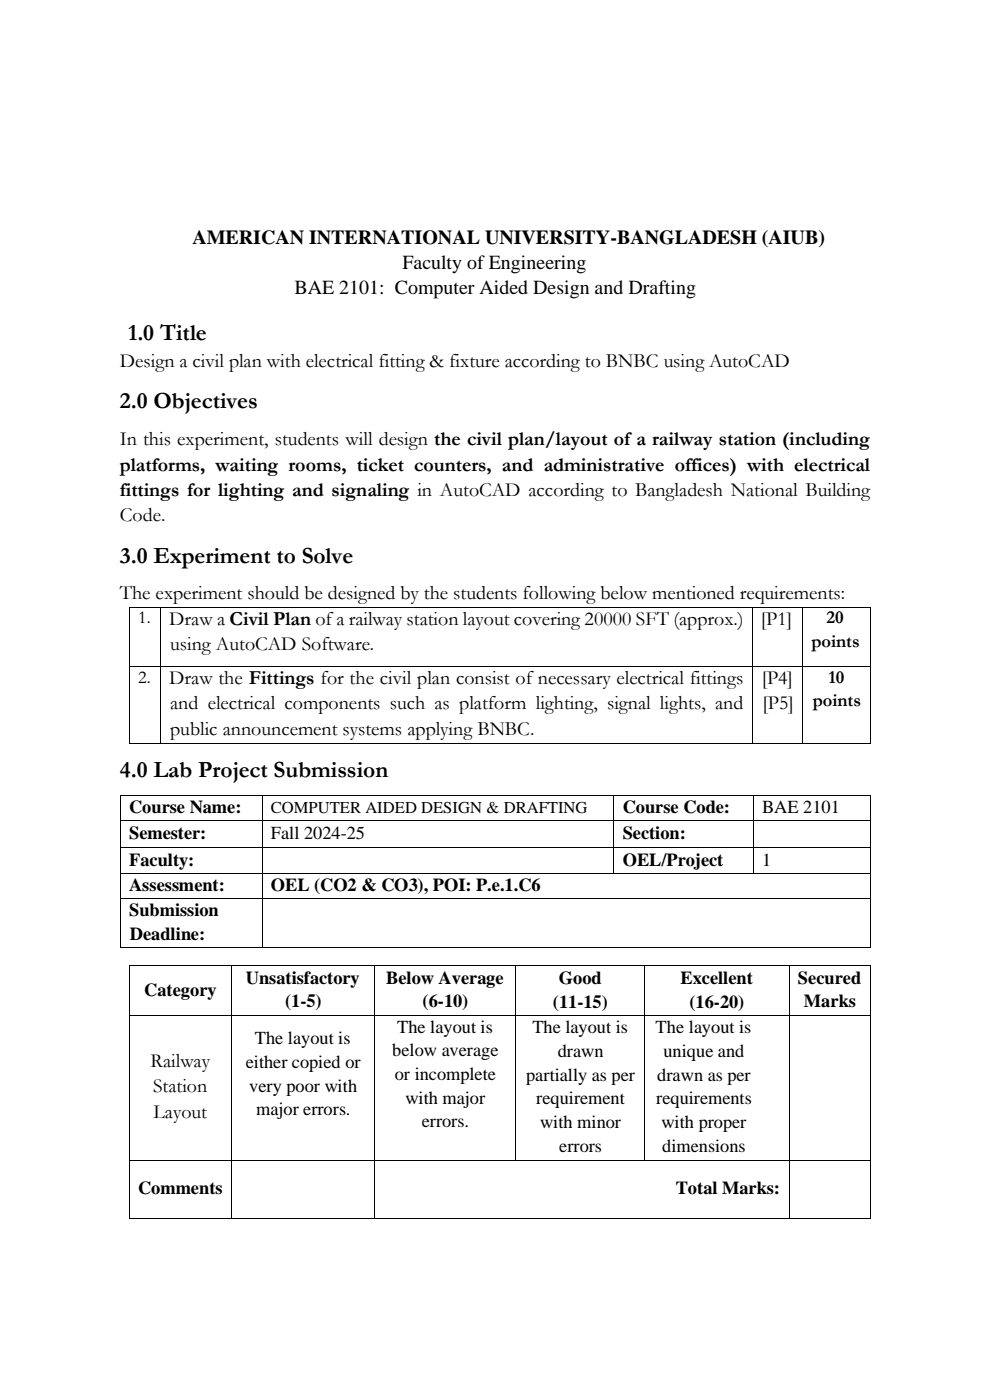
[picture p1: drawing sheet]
<svg xmlns="http://www.w3.org/2000/svg" width="210mm" height="297mm" viewBox="0 0 210 297" stroke-linecap="round" stroke-linejoin="round" font-family="sans-serif">
<defs><g id="words">
<g font-size="5">
<text x="27.2" y="72.1">1.0 Title</text>
<text x="25.4" y="86.6">2.0 Objectives</text>
<text x="25.4" y="119.4">3.0 Experiment to Solve</text>
<text x="25.4" y="164.8">4.0 Lab Project Submission</text>
</g>
<g font-size="4.2">
<text x="40.8" y="51.8">AMERICAN INTERNATIONAL UNIVERSITY-BANGLADESH (AIUB)</text>
<text x="85.4" y="57.1">Faculty of Engineering</text>
<text x="62.5" y="62.4">BAE 2101: Computer Aided Design and Drafting</text>
<text x="25.4" y="77.8">Design a civil plan with electrical fitting &amp; fixture according to BNBC using AutoCAD</text>
<text x="25.4" y="94.5">In this experiment, students will design the civil plan/layout of a railway station (including</text>
<text x="25.4" y="99.8">platforms, waiting rooms, ticket counters, and administrative offices) with electrical</text>
<text x="25.4" y="105.2">fittings for lighting and signaling in AutoCAD according to Bangladesh National Building</text>
<text x="25.4" y="110.5">Code.</text>
<text x="25.4" y="127">The experiment should be designed by the students following below mentioned requirements:</text>
<text x="35.9" y="132.6">Draw a Civil Plan of a railway station layout covering 20000 SFT (approx.)</text>
<text x="36.1" y="137.9">using AutoCAD Software.</text>
<text x="161.4" y="132.6">[P1]</text>
<text x="35.9" y="145.1">Draw the Fittings for the civil plan consist of necessary electrical fittings</text>
<text x="161.6" y="145.1">[P4]</text>
<text x="36.1" y="150.5">and electrical components such as platform lighting, signal lights, and</text>
<text x="36.1" y="155.9">public announcement systems applying BNBC.</text>
<text x="161.7" y="150.5">[P5]</text>
<text x="31.9" y="226.3">Railway</text>
<text x="32.5" y="231.7">Station</text>
<text x="32.6" y="237.1">Layout</text>
</g>
<g font-size="3.9">
<text x="29.3" y="132.3">1.</text>
<text x="172.1" y="137.2">points</text>
<text x="175.3" y="132.3">20</text>
<text x="29.3" y="144.8">2.</text>
<text x="172.4" y="149.7">points</text>
<text x="175.8" y="144.8">10</text>
<text x="27.4" y="172.6">Course Name:</text>
<text x="132.1" y="172.6">Course Code:</text>
<text x="161.7" y="172.6">BAE 2101</text>
<text x="27.4" y="178">Semester:</text>
<text x="57.5" y="178">Fall 2024-25</text>
<text x="132.1" y="178">Section:</text>
<text x="27.4" y="183.6">Faculty:</text>
<text x="132.1" y="183.6">OEL/Project</text>
<text x="161.7" y="183.6">1</text>
<text x="27.4" y="189">Assessment:</text>
<text x="57.5" y="189">OEL (CO2 &amp; CO3), POI: P.e.1.C6</text>
<text x="27.4" y="194.3">Submission</text>
<text x="27.6" y="199.4">Deadline:</text>
<text x="52.2" y="208.7">Unsatisfactory</text>
<text x="81.9" y="208.7">Below Average</text>
<text x="118.6" y="208.7">Good</text>
<text x="144.4" y="208.7">Excellent</text>
<text x="169.3" y="208.7">Secured</text>
<text x="30.6" y="211.2">Category</text>
<text x="60.5" y="213.7">(1-5)</text>
<text x="89.6" y="213.7">(6-10)</text>
<text x="117.3" y="213.8">(11-15)</text>
<text x="146.3" y="213.8">(16-20)</text>
<text x="170.6" y="213.7">Marks</text>
<text x="54.1" y="221.6">The layout is</text>
<text x="84.3" y="219.1">The layout is</text>
<text x="112.9" y="219.2">The layout is</text>
<text x="139.1" y="219.2">The layout is</text>
<text x="52.1" y="226.6">either copied or</text>
<text x="83.2" y="224.1">below average</text>
<text x="118.3" y="224.3">drawn</text>
<text x="140.7" y="224.3">unique and</text>
<text x="52.9" y="231.6">very poor with</text>
<text x="83.8" y="229.1">or incomplete</text>
<text x="111.6" y="229.3">partially as per</text>
<text x="139.4" y="229.3">drawn as per</text>
<text x="54.3" y="236.6">major errors.</text>
<text x="86" y="234.1">with major</text>
<text x="89.5" y="239.1">errors.</text>
<text x="113.8" y="234.3">requirement</text>
<text x="114.6" y="239.3">with minor</text>
<text x="139.2" y="234.3">requirements</text>
<text x="140.3" y="239.3">with proper</text>
<text x="118.6" y="244.3">errors</text>
<text x="140.5" y="244.3">dimensions</text>
<text x="29.3" y="253.4">Comments</text>
<text x="143.4" y="253.4">Total Marks:</text>
</g>
<text font-size="3.5" x="57.5" y="172.5">COMPUTER AIDED DESIGN &amp; DRAFTING</text>
</g></defs>
<g fill="#000">
<path d="M27.3 128.7h.2v.2h-.2z" fill-rule="evenodd"/>
<path d="M27.3 128.7h.2v.2h-.2z" fill-rule="evenodd"/>
<path d="M33.9 128.7h.2v.2h-.2z" fill-rule="evenodd"/>
<path d="M159.6 128.7h.2v.2h-.2z" fill-rule="evenodd"/>
<path d="M170.3 128.7h.1v.2h-.1z" fill-rule="evenodd"/>
<path d="M184.5 128.7h.2v.2h-.2z" fill-rule="evenodd"/>
<path d="M184.5 128.7h.2v.2h-.2z" fill-rule="evenodd"/>
</g>
<path d="M27.4 128.9v12.4M27.5 128.8h6.4M34 128.9v12.4M34.1 128.8h125.5M159.7 128.9v12.4M159.8 128.8h10.5M170.3 128.9v12.4M170.4 128.8h14.1M184.6 128.9v12.4" fill="none" stroke="#000" stroke-width=".21"/>
<g fill="#fff">
<path d="M27.5 141.5h6.4v16.1h-6.4z" fill-rule="evenodd"/>
<path d="M29.3 141.5h2.8v4.9h-2.8z" fill-rule="evenodd"/>
<path d="M34.1 141.5h125.5v16.1h-125.5z" fill-rule="evenodd"/>
<path d="M35.9 141.5h121.9v5.3h-121.9z" fill-rule="evenodd"/>
<path d="M35.9 146.8h121.9v5.4h-121.9z" fill-rule="evenodd"/>
<path d="M35.9 152.2h121.9v5.4h-121.9z" fill-rule="evenodd"/>
<path d="M159.8 141.5h10.5v16.1h-10.5z" fill-rule="evenodd"/>
<path d="M161.6 141.5h6.8v5.3h-6.8z" fill-rule="evenodd"/>
<path d="M161.6 146.8h6.8v5.5h-6.8z" fill-rule="evenodd"/>
<path d="M170.4 141.5h14.1v16.1h-14.1z" fill-rule="evenodd"/>
<path d="M172.2 141.5h10.5v4.9h-10.5z" fill-rule="evenodd"/>
<path d="M172.2 146.4h10.5v5h-10.5z" fill-rule="evenodd"/>
</g>
<g fill="#000">
<path d="M27.3 141.3h.2v.2h-.2z" fill-rule="evenodd"/>
<path d="M27.3 157.6h.2v.2h-.2z" fill-rule="evenodd"/>
<path d="M27.3 157.6h.2v.2h-.2z" fill-rule="evenodd"/>
<path d="M33.9 141.3h.2v.2h-.2z" fill-rule="evenodd"/>
<path d="M33.9 157.6h.2v.2h-.2z" fill-rule="evenodd"/>
<path d="M159.6 141.3h.2v.2h-.2z" fill-rule="evenodd"/>
<path d="M159.6 157.6h.2v.2h-.2z" fill-rule="evenodd"/>
<path d="M170.3 141.3h.1v.2h-.1z" fill-rule="evenodd"/>
<path d="M170.3 157.6h.1v.2h-.1z" fill-rule="evenodd"/>
<path d="M184.5 141.3h.2v.2h-.2z" fill-rule="evenodd"/>
<path d="M184.5 157.6h.2v.2h-.2z" fill-rule="evenodd"/>
<path d="M184.5 157.6h.2v.2h-.2z" fill-rule="evenodd"/>
</g>
<g fill="none" stroke="#000" stroke-width=".21">
<path d="M27.4 141.5v16.1M27.5 141.4h6.4M27.5 157.7h6.4M34 141.5v16.1M34.1 141.4h125.5M34.1 157.7h125.5M159.7 141.5v16.1M159.8 141.4h10.5M159.8 157.7h10.5M170.3 141.5v16.1M170.4 141.4h14.1M170.4 157.7h14.1"/>
<path d="M184.6 141.5v16.1"/>
</g>
<g fill="#fff">
<path d="M25.6 168.9h29.9v5.2h-29.9z" fill-rule="evenodd"/>
<path d="M27.4 168.9h26.2v5.2h-26.2z" fill-rule="evenodd"/>
<path d="M55.7 168.9h74.4v5.2h-74.4z" fill-rule="evenodd"/>
<path d="M57.5 169.2h70.8v4.6h-70.8z" fill-rule="evenodd"/>
<path d="M130.3 168.9h29.4v5.2h-29.4z" fill-rule="evenodd"/>
<path d="M132.1 168.9h25.8v5.2h-25.8z" fill-rule="evenodd"/>
<path d="M159.8 168.9h24.7v5.2h-24.7z" fill-rule="evenodd"/>
<path d="M161.7 168.9h21v5.2h-21z" fill-rule="evenodd"/>
</g>
<g fill="#000">
<path d="M25.4 168.8h.2v.1h-.2z" fill-rule="evenodd"/>
<path d="M25.4 168.8h.2v.1h-.2z" fill-rule="evenodd"/>
<path d="M55.5 168.8h.2v.1h-.2z" fill-rule="evenodd"/>
<path d="M130.1 168.8h.2v.1h-.2z" fill-rule="evenodd"/>
<path d="M159.7 168.8h.1v.1h-.1z" fill-rule="evenodd"/>
<path d="M184.5 168.8h.2v.1h-.2z" fill-rule="evenodd"/>
<path d="M184.5 168.8h.2v.1h-.2z" fill-rule="evenodd"/>
</g>
<path d="M25.5 168.9v5.2M25.6 168.9h29.9M55.6 168.9v5.2M55.7 168.9h74.4M130.2 168.9v5.2M130.3 168.9h29.4M159.8 168.9v5.2M159.8 168.9h24.7M184.6 168.9v5.2" fill="none" stroke="#000" stroke-width=".21"/>
<g fill="#fff">
<path d="M25.6 174.2h29.9v5.4h-29.9z" fill-rule="evenodd"/>
<path d="M27.4 174.4h26.2v5.1h-26.2z" fill-rule="evenodd"/>
<path d="M55.7 174.2h74.4v5.4h-74.4z" fill-rule="evenodd"/>
<path d="M57.5 174.4h70.8v5.1h-70.8z" fill-rule="evenodd"/>
<path d="M130.3 174.2h29.4v5.4h-29.4z" fill-rule="evenodd"/>
<path d="M132.1 174.4h25.8v5.1h-25.8z" fill-rule="evenodd"/>
<path d="M159.8 174.2h24.7v5.4h-24.7z" fill-rule="evenodd"/>
<path d="M161.7 174.2h21v5.4h-21z" fill-rule="evenodd"/>
</g>
<g fill="#000">
<path d="M25.4 174.1h.2v.1h-.2z" fill-rule="evenodd"/>
<path d="M55.5 174.1h.2v.1h-.2z" fill-rule="evenodd"/>
<path d="M130.1 174.1h.2v.1h-.2z" fill-rule="evenodd"/>
<path d="M159.7 174.1h.1v.1h-.1z" fill-rule="evenodd"/>
<path d="M184.5 174.1h.2v.1h-.2z" fill-rule="evenodd"/>
</g>
<path d="M25.5 174.2v5.4M25.6 174.1h29.9M55.6 174.2v5.4M55.7 174.1h74.4M130.2 174.2v5.4M130.3 174.1h29.4M159.8 174.2v5.4M159.8 174.1h24.7M184.6 174.2v5.4" fill="none" stroke="#000" stroke-width=".21"/>
<g fill="#fff">
<path d="M25.6 179.8h29.9v5.4h-29.9z" fill-rule="evenodd"/>
<path d="M27.4 180h26.2v5.1h-26.2z" fill-rule="evenodd"/>
<path d="M55.7 179.8h74.4v5.4h-74.4z" fill-rule="evenodd"/>
<path d="M57.5 179.8h70.8v5.4h-70.8z" fill-rule="evenodd"/>
<path d="M130.3 179.8h29.4v5.4h-29.4z" fill-rule="evenodd"/>
<path d="M132.1 180h25.8v5.1h-25.8z" fill-rule="evenodd"/>
<path d="M159.8 179.8h24.7v5.4h-24.7z" fill-rule="evenodd"/>
<path d="M161.7 180h21v5.1h-21z" fill-rule="evenodd"/>
</g>
<g fill="#000">
<path d="M25.4 179.6h.2v.2h-.2z" fill-rule="evenodd"/>
<path d="M55.5 179.6h.2v.2h-.2z" fill-rule="evenodd"/>
<path d="M130.1 179.6h.2v.2h-.2z" fill-rule="evenodd"/>
<path d="M159.7 179.6h.1v.2h-.1z" fill-rule="evenodd"/>
<path d="M184.5 179.6h.2v.2h-.2z" fill-rule="evenodd"/>
</g>
<path d="M25.5 179.8v5.4M25.6 179.7h29.9M55.6 179.8v5.4M55.7 179.7h74.4M130.2 179.8v5.4M130.3 179.7h29.4M159.8 179.8v5.4M159.8 179.7h24.7M184.6 179.8v5.4" fill="none" stroke="#000" stroke-width=".21"/>
<g fill="#fff">
<path d="M25.6 185.4h29.9v5.1h-29.9z" fill-rule="evenodd"/>
<path d="M27.4 185.4h26.2v5.1h-26.2z" fill-rule="evenodd"/>
<path d="M55.7 185.4h128.8v5.1h-128.8z" fill-rule="evenodd"/>
<path d="M57.5 185.4h125.2v5.1h-125.2z" fill-rule="evenodd"/>
</g>
<g fill="#000">
<path d="M25.4 185.2h.2v.2h-.2z" fill-rule="evenodd"/>
<path d="M55.5 185.2h.2v.2h-.2z" fill-rule="evenodd"/>
<path d="M130.1 185.2h.2v.2h-.2z" fill-rule="evenodd"/>
<path d="M159.7 185.2h.1v.2h-.1z" fill-rule="evenodd"/>
<path d="M184.5 185.2h.2v.2h-.2z" fill-rule="evenodd"/>
</g>
<path d="M25.5 185.4v5.1M25.6 185.3h29.9M55.6 185.4v5.1M55.7 185.3h74.4M130.3 185.3h29.4M159.8 185.3h24.7M184.6 185.4v5.1" fill="none" stroke="#000" stroke-width=".21"/>
<g fill="#fff">
<path d="M25.6 190.7h29.9v10.2h-29.9z" fill-rule="evenodd"/>
<path d="M27.4 190.7h26.2v5h-26.2z" fill-rule="evenodd"/>
<path d="M27.4 195.7h26.2v5.2h-26.2z" fill-rule="evenodd"/>
<path d="M55.7 190.7h128.8v10.2h-128.8z" fill-rule="evenodd"/>
<path d="M57.5 193.1h125.2v5.4h-125.2z" fill-rule="evenodd"/>
</g>
<g fill="#000">
<path d="M25.4 190.5h.2v.2h-.2z" fill-rule="evenodd"/>
<path d="M55.5 190.5h.2v.2h-.2z" fill-rule="evenodd"/>
<path d="M184.5 190.5h.2v.2h-.2z" fill-rule="evenodd"/>
<path d="M25.4 200.9h.2v.1h-.2z" fill-rule="evenodd"/>
<path d="M25.4 200.9h.2v.1h-.2z" fill-rule="evenodd"/>
<path d="M55.5 200.9h.2v.1h-.2z" fill-rule="evenodd"/>
<path d="M184.5 200.9h.2v.1h-.2z" fill-rule="evenodd"/>
<path d="M184.5 200.9h.2v.1h-.2z" fill-rule="evenodd"/>
</g>
<path d="M25.5 190.7v10.2M25.6 190.6h29.9M55.6 190.7v10.2M55.7 190.6h128.8M184.6 190.7v10.2M25.6 200.9h29.9M55.7 200.9h128.8" fill="none" stroke="#000" stroke-width=".21"/>
<g fill="#fff">
<path d="M49.2 205h30.1v10.3h-30.1z" fill-rule="evenodd"/>
<path d="M51 205h26.5v5.1h-26.5z" fill-rule="evenodd"/>
<path d="M51 210.1h26.5v5.1h-26.5z" fill-rule="evenodd"/>
<path d="M109.6 205h27.1v10.3h-27.1z" fill-rule="evenodd"/>
<path d="M111.4 205h23.5v5.1h-23.5z" fill-rule="evenodd"/>
<path d="M111.4 210.1h23.5v5.2h-23.5z" fill-rule="evenodd"/>
<path d="M136.8 205h30.5v10.3h-30.5z" fill-rule="evenodd"/>
<path d="M138.7 205h26.8v5.1h-26.8z" fill-rule="evenodd"/>
<path d="M138.7 210.1h26.8v5.2h-26.8z" fill-rule="evenodd"/>
</g>
<g fill="#000">
<path d="M27.3 204.8h.2v.2h-.2z" fill-rule="evenodd"/>
<path d="M27.3 204.8h.2v.2h-.2z" fill-rule="evenodd"/>
<path d="M49 204.8h.2v.2h-.2z" fill-rule="evenodd"/>
<path d="M79.3 204.8h.2v.2h-.2z" fill-rule="evenodd"/>
<path d="M109.4 204.8h.1v.2h-.1z" fill-rule="evenodd"/>
<path d="M136.7 204.8h.1v.2h-.1z" fill-rule="evenodd"/>
<path d="M167.3 204.8h.2v.2h-.2z" fill-rule="evenodd"/>
<path d="M184.5 204.8h.2v.2h-.2z" fill-rule="evenodd"/>
<path d="M184.5 204.8h.2v.2h-.2z" fill-rule="evenodd"/>
</g>
<g fill="none" stroke="#000" stroke-width=".21">
<path d="M27.4 205v10.3M27.5 204.9h21.5M49.1 205v10.3M49.2 204.9h30.1M79.4 205v10.3M79.5 204.9h29.9M109.5 205v10.3M109.5 204.9h27.2M136.8 205v10.3M136.8 204.9h30.5M167.4 205v10.3M167.5 204.9h17"/>
<path d="M184.6 205v10.3"/>
</g>
<g fill="#fff">
<path d="M49.2 215.4h30.1v30.6h-30.1z" fill-rule="evenodd"/>
<path d="M51 217.9h26.5v5.1h-26.5z" fill-rule="evenodd"/>
<path d="M51 223h26.5v5h-26.5z" fill-rule="evenodd"/>
<path d="M51 228h26.5v5h-26.5z" fill-rule="evenodd"/>
<path d="M51 233h26.5v5.1h-26.5z" fill-rule="evenodd"/>
<path d="M51 238.1h26.5v5.4h-26.5z" fill-rule="evenodd"/>
<path d="M109.6 215.4h27.1v30.6h-27.1z" fill-rule="evenodd"/>
<path d="M111.4 215.6h23.5v5h-23.5z" fill-rule="evenodd"/>
<path d="M111.4 220.6h23.5v5.1h-23.5z" fill-rule="evenodd"/>
<path d="M111.4 225.7h23.5v5h-23.5z" fill-rule="evenodd"/>
<path d="M111.4 230.7h23.5v5h-23.5z" fill-rule="evenodd"/>
<path d="M111.4 235.7h23.5v5h-23.5z" fill-rule="evenodd"/>
<path d="M111.4 240.7h23.5v5.1h-23.5z" fill-rule="evenodd"/>
<path d="M136.8 215.4h30.5v30.6h-30.5z" fill-rule="evenodd"/>
<path d="M138.7 215.6h26.8v5h-26.8z" fill-rule="evenodd"/>
<path d="M138.7 220.6h26.8v5.1h-26.8z" fill-rule="evenodd"/>
<path d="M138.7 225.7h26.8v5h-26.8z" fill-rule="evenodd"/>
<path d="M138.7 230.7h26.8v5h-26.8z" fill-rule="evenodd"/>
<path d="M138.7 235.7h26.8v5h-26.8z" fill-rule="evenodd"/>
<path d="M138.7 240.7h26.8v5.1h-26.8z" fill-rule="evenodd"/>
</g>
<g fill="#000">
<path d="M27.3 215.3h.2v.1h-.2z" fill-rule="evenodd"/>
<path d="M49 215.3h.2v.1h-.2z" fill-rule="evenodd"/>
<path d="M79.3 215.3h.2v.1h-.2z" fill-rule="evenodd"/>
<path d="M109.4 215.3h.1v.1h-.1z" fill-rule="evenodd"/>
<path d="M136.7 215.3h.1v.1h-.1z" fill-rule="evenodd"/>
<path d="M167.3 215.3h.2v.1h-.2z" fill-rule="evenodd"/>
<path d="M184.5 215.3h.2v.1h-.2z" fill-rule="evenodd"/>
</g>
<g fill="none" stroke="#000" stroke-width=".21">
<path d="M27.4 215.4v30.6M27.5 215.3h21.5M49.1 215.4v30.6M49.2 215.3h30.1M79.4 215.4v30.6M79.5 215.3h29.9M109.5 215.4v30.6M109.5 215.3h27.2M136.8 215.4v30.6M136.8 215.3h30.5M167.4 215.4v30.6M167.5 215.3h17"/>
<path d="M184.6 215.4v30.6"/>
</g>
<g fill="#fff">
<path d="M49.2 246.2h30.1v12.2h-30.1z" fill-rule="evenodd"/>
<path d="M51 246.2h26.5v5.4h-26.5z" fill-rule="evenodd"/>
</g>
<g fill="#000">
<path d="M27.3 246h.2v.2h-.2z" fill-rule="evenodd"/>
<path d="M27.3 258.4h.2v.2h-.2z" fill-rule="evenodd"/>
<path d="M27.3 258.4h.2v.2h-.2z" fill-rule="evenodd"/>
<path d="M49 246h.2v.2h-.2z" fill-rule="evenodd"/>
<path d="M49 258.4h.2v.2h-.2z" fill-rule="evenodd"/>
<path d="M79.3 246h.2v.2h-.2z" fill-rule="evenodd"/>
<path d="M79.3 258.4h.2v.2h-.2z" fill-rule="evenodd"/>
<path d="M109.4 246h.1v.2h-.1z" fill-rule="evenodd"/>
<path d="M136.7 246h.1v.2h-.1z" fill-rule="evenodd"/>
<path d="M167.3 246h.2v.2h-.2z" fill-rule="evenodd"/>
<path d="M167.3 258.4h.2v.2h-.2z" fill-rule="evenodd"/>
<path d="M184.5 246h.2v.2h-.2z" fill-rule="evenodd"/>
<path d="M184.5 258.4h.2v.2h-.2z" fill-rule="evenodd"/>
<path d="M184.5 258.4h.2v.2h-.2z" fill-rule="evenodd"/>
</g>
<g fill="none" stroke="#000" stroke-width=".21">
<path d="M27.4 246.2v12.2M27.5 246.1h21.5M27.5 258.5h21.5M49.1 246.2v12.2M49.2 246.1h30.1M49.2 258.5h30.1M79.4 246.2v12.2M79.5 246.1h29.9M79.5 258.5h87.8M109.5 246.1h27.2M136.8 246.1h30.5M167.4 246.2v12.2"/>
<path d="M167.5 246.1h17M167.5 258.5h17M184.6 246.2v12.2"/>
</g>
<use href="#words"/>
</svg>
